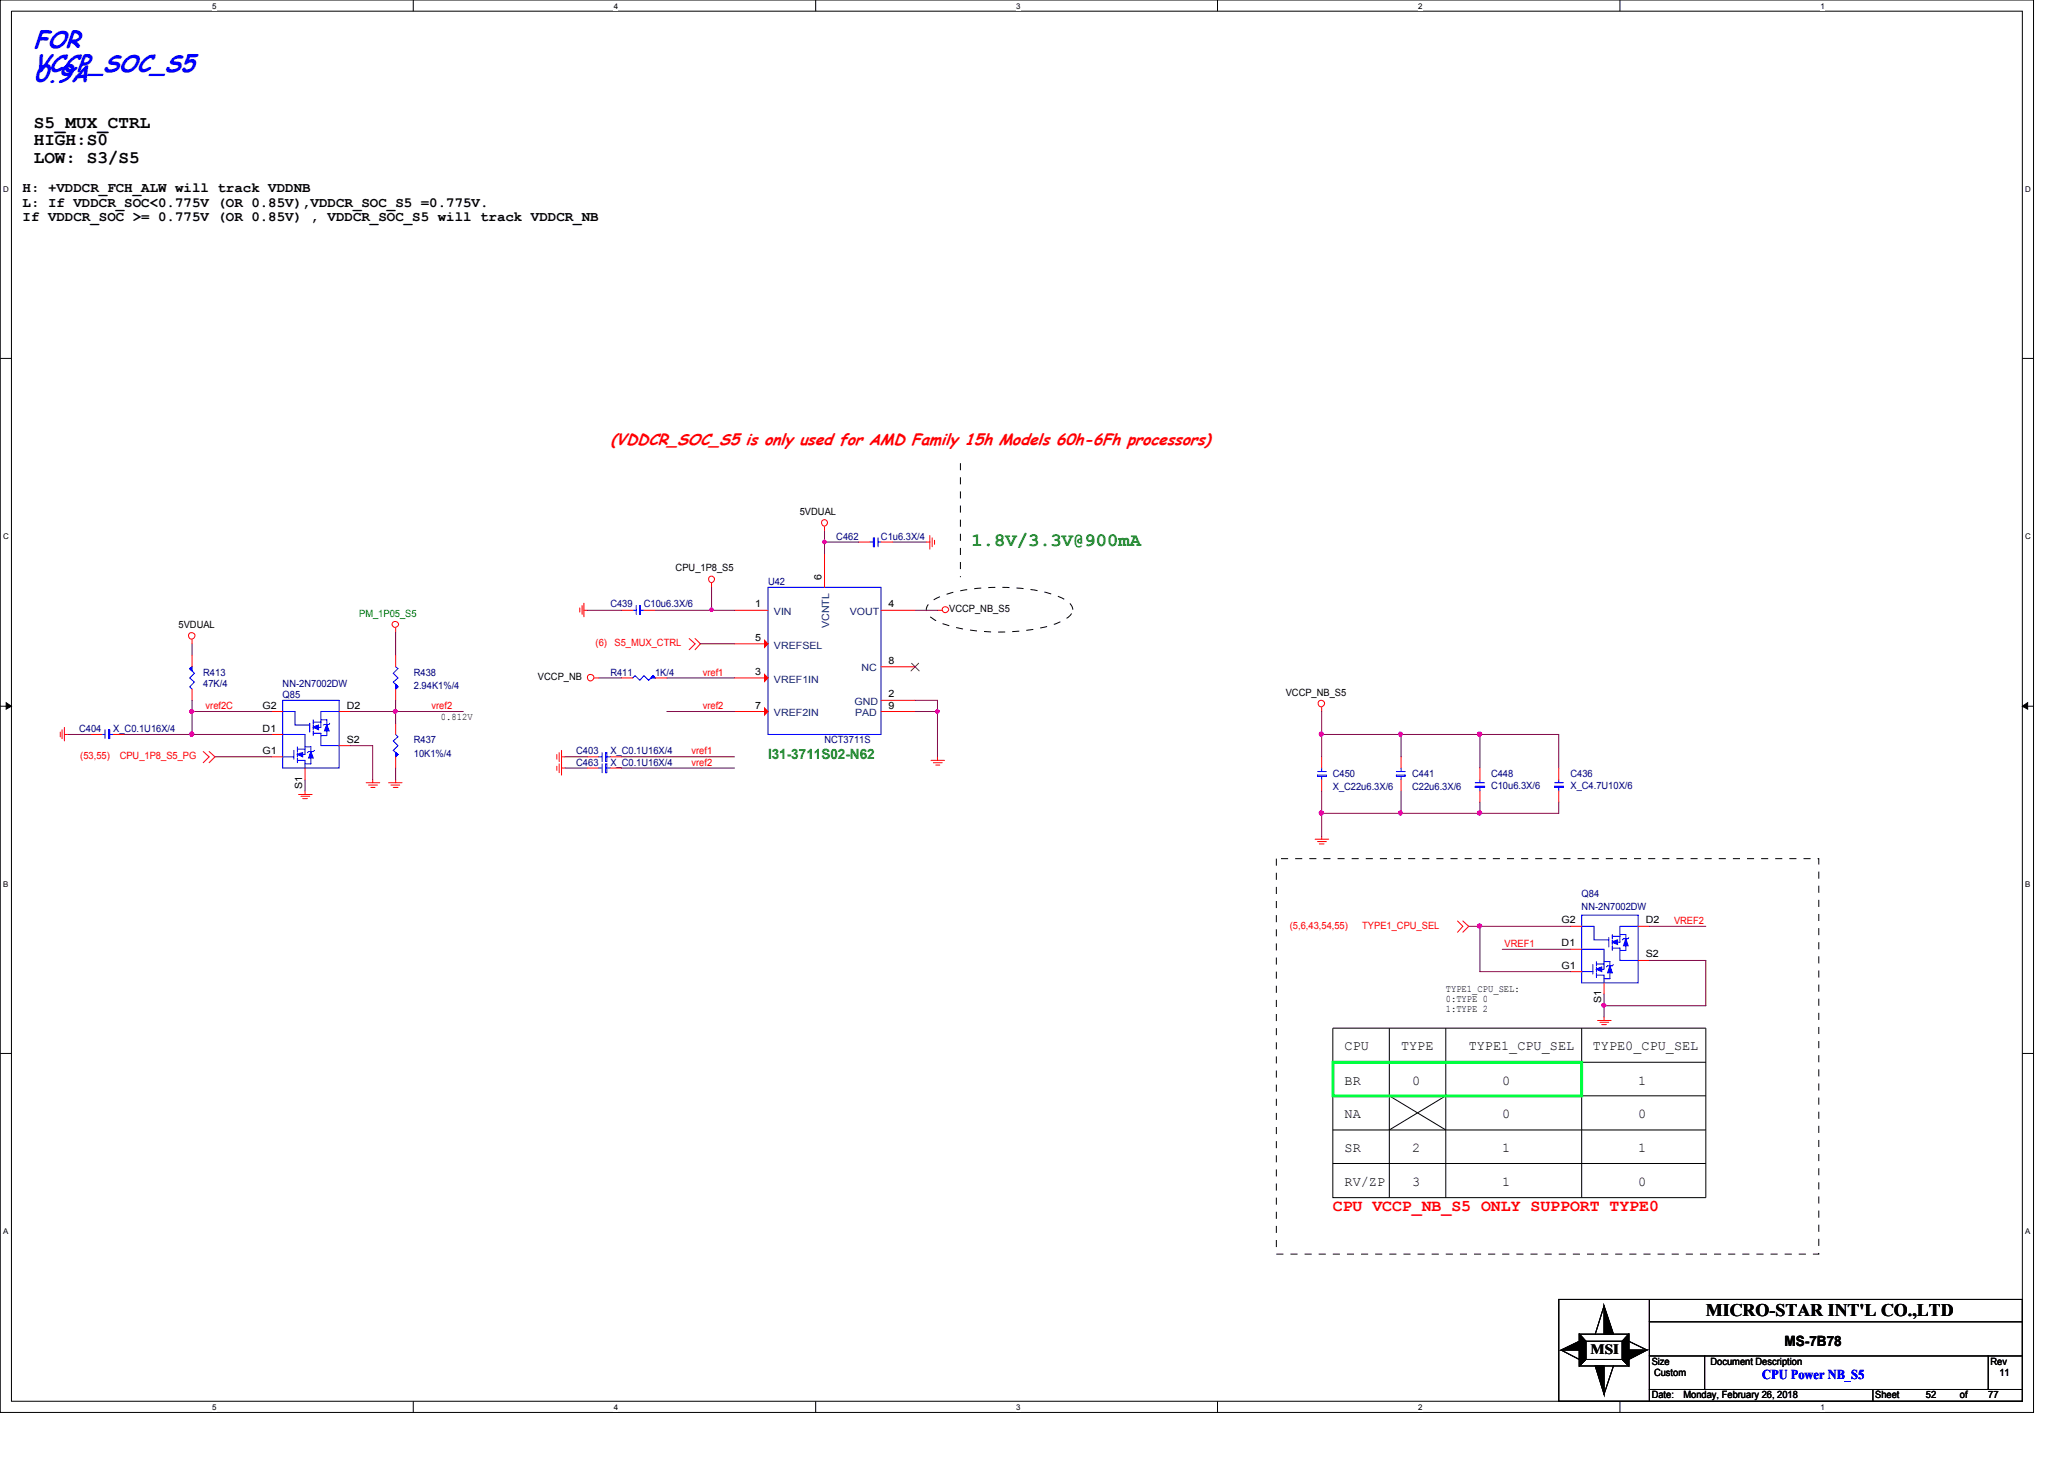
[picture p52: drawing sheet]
<svg xmlns="http://www.w3.org/2000/svg" width="297mm" height="210mm" viewBox="0 0 297 210" stroke-linecap="round" stroke-linejoin="round" font-family="sans-serif">
<defs><g id="words">
<g font-size="3.6" fill="#00f">
<text x="4.9" y="6.9">FOR</text>
<text x="4.9" y="10.3">VCCP_SOC_S5</text>
<text x="4.9" y="11.9">0.9A</text>
</g>
<text font-size="2.7" fill="#008000" x="139.8" y="78.6">1.8V/3.3V@900mA</text>
<g font-size="2.5">
<text x="4.9" y="18.4">S5_MUX_CTRL</text>
<text x="4.9" y="20.9">HIGH:S0</text>
<text x="4.9" y="23.5">LOW: S3/S5</text>
<text x="245.5" y="189.3">MICRO-STAR INT'L CO.,LTD</text>
</g>
<text font-size="2.4" fill="#f00" x="191.8" y="174.2">CPU VCCP_NB_S5 ONLY SUPPORT TYPE0</text>
<text font-size="2.3" fill="#f00" x="87.8" y="64.1">(VDDCR_SOC_S5 is only used for AMD Family 15h Models 60h-6Fh processors)</text>
<g font-size="2">
<text x="3.3" y="27.7">H: +VDDCR_FCH_ALW will track VDDNB</text>
<text x="3.3" y="29.7">L: If VDDCR_SOC&lt;0.775V (OR 0.85V),VDDCR_SOC_S5 =0.775V.</text>
<text x="3.3" y="31.7">If VDDCR_SOC &gt;= 0.775V (OR 0.85V) , VDDCR_SOC_S5 will track VDDCR_NB</text>
<text x="228.9" y="194.7">MSI</text>
<text x="256.8" y="193.7">MS-7B78</text>
</g>
<text font-size="2" fill="#008000" x="110.5" y="109.2">I31-3711S02-N62</text>
<g font-size="1.9">
<text x="193.5" y="151.1">CPU</text>
<text x="201.6" y="151.1">TYPE</text>
<text x="211.4" y="151.1">TYPE1_CPU_SEL</text>
<text x="229.2" y="151.1">TYPE0_CPU_SEL</text>
<text x="193.5" y="160.9">NA</text>
<text x="193.5" y="156">BR</text>
<text x="203.2" y="156">0</text>
<text x="216.2" y="160.9">0</text>
<text x="216.2" y="156">0</text>
<text x="235.8" y="160.9">0</text>
<text x="235.8" y="156">1</text>
<text x="193.5" y="165.8">SR</text>
<text x="203.2" y="165.8">2</text>
<text x="216.2" y="165.8">1</text>
<text x="235.8" y="165.8">1</text>
<text x="193.5" y="170.7">RV/ZP</text>
<text x="203.2" y="170.7">3</text>
<text x="216.2" y="170.7">1</text>
<text x="235.8" y="170.7">0</text>
</g>
<text font-size="1.9" fill="#00f" x="253.6" y="198.4">CPU Power NB_S5</text>
<g font-size="1.4">
<text x="115.1" y="74.1">5VDUAL</text>
<text x="97.2" y="82.2">CPU_1P8_S5</text>
<text x="118.2" y="83.4" transform="rotate(-90 118.2 83.4)">6</text>
<text x="108.7" y="87.4">1</text>
<text x="127.9" y="87.4">4</text>
<text x="136.6" y="88.1">VCCP_NB_S5</text>
<text x="25.7" y="90.3">5VDUAL</text>
<text x="108.7" y="92.2">5</text>
<text x="127.9" y="95.5">8</text>
<text x="37.8" y="101.9">G2</text>
<text x="49.9" y="101.9">D2</text>
<text x="77.4" y="97.8">VCCP_NB</text>
<text x="108.7" y="97.1">3</text>
<text x="108.7" y="101.9">7</text>
<text x="127.9" y="100.3">2</text>
<text x="127.9" y="101.9">9</text>
<text x="185" y="100.1">VCCP_NB_S5</text>
<text x="37.8" y="105.2">D1</text>
<text x="49.9" y="106.8">S2</text>
<text x="63.5" y="103.6">0.812V</text>
<text x="37.8" y="108.5">G1</text>
<text x="43.5" y="113.5" transform="rotate(-90 43.5 113.5)">S1</text>
<text x="224.7" y="132.8">G2</text>
<text x="224.7" y="136.1">D1</text>
<text x="236.9" y="137.8">S2</text>
<text x="236.9" y="132.8">D2</text>
<text x="208.1" y="142.7">TYPE1_CPU_SEL:</text>
<text x="224.7" y="139.4">G1</text>
<text x="208.1" y="144.1">0:TYPE 0</text>
<text x="208.1" y="145.5">1:TYPE 2</text>
<text x="230.4" y="144.4" transform="rotate(-90 230.4 144.4)">S1</text>
<text x="237.7" y="196.3">Size</text>
<text x="238" y="198">Custom</text>
<text x="246.2" y="196.3">Document Description</text>
<text x="286.5" y="196.3">Rev</text>
<text x="287.7" y="198">11</text>
<text x="237.7" y="201.2">Date:</text>
<text x="242.3" y="201.2">Monday, February 26, 2018</text>
<text x="269.9" y="201.2">Sheet</text>
<text x="277.2" y="201.2">52</text>
<text x="282.1" y="201.2">of</text>
<text x="286.1" y="201.2">77</text>
</g>
<g font-size="1.4" fill="#000080">
<text x="120.4" y="77.6">C462</text>
<text x="126.8" y="77.6">C1u6.3X/4</text>
<text x="87.8" y="87.4">C439</text>
<text x="92.7" y="87.4">C10u6.3X/6</text>
<text x="110.5" y="84.2">U42</text>
<text x="29.2" y="97.2">R413</text>
<text x="29.2" y="98.8">47K/4</text>
<text x="40.7" y="100.4">Q85</text>
<text x="40.7" y="98.8">NN-2N7002DW</text>
<text x="59.6" y="97.2">R438</text>
<text x="59.6" y="99.1">2.94K1%/4</text>
<text x="87.8" y="97.2">R411</text>
<text x="94.3" y="97.2">1K/4</text>
<text x="11.4" y="105.3">C404</text>
<text x="16.3" y="105.3">X_C0.1U16X/4</text>
<text x="59.6" y="106.9">R437</text>
<text x="118.7" y="106.9">NCT3711S</text>
<text x="59.6" y="108.9">10K1%/4</text>
<text x="82.9" y="108.5">C403</text>
<text x="82.9" y="110.2">C463</text>
<text x="87.8" y="108.5">X_C0.1U16X/4</text>
<text x="87.8" y="110.2">X_C0.1U16X/4</text>
<text x="191.8" y="111.8">C450</text>
<text x="191.8" y="113.7">X_C22u6.3X/6</text>
<text x="203.2" y="111.8">C441</text>
<text x="203.2" y="113.7">C22u6.3X/6</text>
<text x="214.6" y="111.8">C448</text>
<text x="214.6" y="113.5">C10u6.3X/6</text>
<text x="226" y="111.8">C436</text>
<text x="226" y="113.5">X_C4.7U10X/6</text>
<text x="227.6" y="129">Q84</text>
<text x="227.6" y="131">NN-2N7002DW</text>
</g>
<text font-size="1.4" fill="#008000" x="51.7" y="88.7">PM_1P05_S5</text>
<g font-size="1.4" fill="#004080">
<text x="111.4" y="88.5">VIN</text>
<text x="122.3" y="88.5">VOUT</text>
<text x="111.4" y="93.3">VREFSEL</text>
<text x="119.3" y="90.3" transform="rotate(-90 119.3 90.3)">VCNTL</text>
<text x="111.4" y="98.2">VREF1IN</text>
<text x="123" y="101.4">GND</text>
<text x="124" y="96.6">NC</text>
<text x="111.4" y="103">VREF2IN</text>
<text x="123.1" y="103">PAD</text>
</g>
<g font-size="1.4" fill="#f00">
<text x="85.7" y="93">(6)</text>
<text x="88.4" y="93">S5_MUX_CTRL</text>
<text x="101.1" y="97.2">vref1</text>
<text x="29.6" y="102">vref2C</text>
<text x="62.1" y="102">vref2</text>
<text x="101.1" y="102">vref2</text>
<text x="11.6" y="109.2">(53,55)</text>
<text x="17.2" y="109.2">CPU_1P8_S5_PG</text>
<text x="99.5" y="108.5">vref1</text>
<text x="99.5" y="110.2">vref2</text>
<text x="185.6" y="133.6">(5,6,43,54,55)</text>
<text x="196" y="133.6">TYPE1_CPU_SEL</text>
<text x="216.5" y="136.2">VREF1</text>
<text x="240.9" y="132.9">VREF2</text>
</g>
<g font-size="1.1">
<text x="30.5" y="1.3">5</text>
<text x="88.3" y="1.3">4</text>
<text x="146.3" y="1.3">3</text>
<text x="204.1" y="1.3">2</text>
<text x="262" y="1.3">1</text>
<text x=".5" y="27.6">D</text>
<text x="291.5" y="27.6">D</text>
<text x=".5" y="77.6">C</text>
<text x="291.5" y="77.6">C</text>
<text x=".5" y="127.6">B</text>
<text x="291.5" y="127.6">B</text>
<text x=".5" y="177.5">A</text>
<text x="291.5" y="177.5">A</text>
<text x="30.5" y="202.9">5</text>
<text x="88.3" y="202.9">4</text>
<text x="146.3" y="202.9">3</text>
<text x="204.1" y="202.9">2</text>
<text x="262" y="202.9">1</text>
</g>
</g></defs>
<path d="M0 0h292.7v203.2h-292.7zM1.6 1.6h289.4v200h-289.4z" fill="none" stroke="#000" stroke-width=".14"/>
<g fill="#fff">
<path d="M30.5 .3h.6v1.2h-.6z"/>
<path d="M30.5 201.8h.6v1.3h-.6z"/>
</g>
<path d="M59.5 0v1.6M59.5 201.6v1.6" fill="none" stroke="#000" stroke-width=".14"/>
<g fill="#fff">
<path d="M88.3 .3h.6v1.2h-.6z"/>
<path d="M88.3 201.8h.6v1.3h-.6z"/>
</g>
<path d="M117.4 0v1.6M117.4 201.6v1.6" fill="none" stroke="#000" stroke-width=".14"/>
<g fill="#fff">
<path d="M146.3 .3h.6v1.2h-.6z"/>
<path d="M146.3 201.8h.6v1.3h-.6z"/>
</g>
<path d="M175.2 0v1.6M175.2 201.6v1.6" fill="none" stroke="#000" stroke-width=".14"/>
<g fill="#fff">
<path d="M204.1 .3h.6v1.2h-.6z"/>
<path d="M204.1 201.8h.6v1.3h-.6z"/>
</g>
<path d="M233.1 0v1.6M233.1 201.6v1.6" fill="none" stroke="#000" stroke-width=".14"/>
<g fill="#fff">
<path d="M262 .3h.6v1.2h-.6z"/>
<path d="M262 201.8h.6v1.3h-.6z"/>
<path d="M.5 26.6h.7v1.3h-.7z"/>
<path d="M291.5 26.6h.7v1.3h-.7z"/>
<path d="M.5 76.5h.7v1.3h-.7z"/>
<path d="M291.5 76.5h.7v1.3h-.7z"/>
</g>
<path d="M0 51.6h1.6M291 51.6h1.7" fill="none" stroke="#000" stroke-width=".14"/>
<g fill="#fff">
<path d="M.5 126.6h.6v1.2h-.6z"/>
<path d="M291.5 126.6h.6v1.2h-.6z"/>
</g>
<path d="M0 101.6h1.6M.9 101.1l.7 .5-.7 .4zM291 101.6h1.7M291 101.6l.8-.5v.9z" fill="none" stroke="#000" stroke-width=".14"/>
<path d="M.9 101.1l.7 .5-.7 .4zM291 101.6l.8-.5v.9z" fill="#000"/>
<g fill="#fff">
<path d="M.5 176.5h.6v1.3h-.6z"/>
<path d="M291.5 176.5h.6v1.3h-.6z"/>
</g>
<g fill="none" stroke="#000" stroke-width=".14">
<path d="M0 151.6h1.6M191.8 147.9h53.7v24.4h-53.7zM191.8 152.8h53.7M191.8 157.7h53.7M199.9 147.9v24.4M199.9 157.7l8.2 4.9M208.1 147.9v24.4M208.1 157.7l-8.2 4.9M227.6 147.9v24.4M291 151.6h1.7M191.8 162.6h53.7M191.8 167.4h53.7"/>
<path d="M224.3 186.9h66.7v14.7h-66.7zM224.7 194.2l2.6 1.4M224.7 194.2l2.6-1.2v1.2zM227.3 191.9h7.1v4.6h-7.1zM227.3 191.9l.9 1.1v2.6l-.9 .9zM227.3 191.9l.9 1.1M228.2 193h5.3v2.6h-5.3zM228.2 195.6l-.9 .9M229.6 196.5h1.2v4.1zM230.8 187.9l1.4 4h-1.4zM230.8 187.9l-1.2 4M232.2 196.5l-1.4 4.1"/>
<path d="M233.5 195.6l.9 .9M234.4 191.9v4.6l-.9-.9v-2.6zM234.4 191.9l-.9 1.1M234.4 194.2h2.6l-2.6 1.4zM234.4 193l2.6 1.2M237.4 190.2h53.6M237.4 186.9v14.7M237.4 199.9h53.6M237.4 195.1h53.6M245.3 195.1v4.8M269.5 199.9v1.7M286.1 195.1v4.8"/>
</g>
<path d="M138.2 66.6v16.3M133.7 86.8a10.7 10.7 0 0 1 5.7-2 30 30 0 0 1 12.4 .8 4.3 4.3 0 0 1 2.5 1.6 1.41 1.41 0 0 1-.9 1.8 17.2 17.2 0 0 1-8 1.9 24 24 0 0 1-10.4-1.5 2.37 2.37 0 0 1-1.7-1.7l.1-.5zM183.7 123.5h78v56.9h-78z" fill="none" stroke="#000" stroke-width=".14" stroke-dasharray="1 1 1 1 1 1 1 1" stroke-linecap="butt"/>
<path d="M191.8 152.8h35.8v4.9h-35.8z" fill="none" stroke="#00ff40" stroke-width=".42"/>
<g fill="none" stroke="#f00" stroke-width=".14">
<path d="M118.7 75.8v.6M133.3 78h.5M133.8 77v2M134.2 77.4v1.3M134.5 77.7v.6M27.6 92v.6M56.9 90.3v.7M83.4 87.5v.6M83.8 87.1v1.3M84 87.8h.5M84 86.8v1.9M85.6 97.5h.5"/>
<path d="M99.2 91.9l.8 .7-.8 .9M100 91.9l.8 .7-.8 .9M102.4 83.9v.6M134.9 87.8h.7M8.7 105.3v.7M8.9 105v1.3M9.3 105.7h.5M9.3 104.7v1.9M29.2 108.1l.9 .8-.9 .8M30.1 108.1l.8 .8-.8 .8M43 114.3h1.9M43.3 114.6h1.3"/>
<path d="M43.6 114.9h.6M43.9 113.8v.5M52.7 112.6h2M53 112.9h1.3M53.4 113.3h.6M53.6 112.2v.4M55.9 112.6h2M56.3 112.9h1.2M56.6 113.3h.7M56.9 112.2v.4M80.1 108.5v.7M80.1 110.2v.6"/>
<path d="M80.5 108.3v1.3M80.5 109.9v1.3M80.8 108.9h.5M80.8 108v1.9M80.8 110.5h.5M80.8 109.6v1.9M134 109.4h1.9M134.3 109.7h1.3M134.7 110.1h.6M134.9 108.9v.5M190.2 101.8v.6M190.2 112.2v1.6"/>
<path d="M190.2 108.9v1.6M213 113.8v1.6M213 110.5v1.7M189.3 120.7h1.9M189.6 121.1h1.3M189.9 121.4h.6M190.2 120.3v.4M209.8 132.5l.7 .8-.7 .8M210.5 132.5l.9 .8-.9 .8M229.9 146.8h2M230.3 147.1h1.2M230.5 147.4h.7"/>
<path d="M230.8 146.3v.5"/>
<circle cx="118.6" cy="75.2" r=".45"/>
<circle cx="27.6" cy="91.5" r=".48"/>
<circle cx="56.9" cy="89.8" r=".45"/>
<circle cx="85" cy="97.5" r=".48"/>
<circle cx="102.4" cy="83.3" r=".45"/>
<circle cx="136.1" cy="87.7" r=".45"/>
<circle cx="190.2" cy="101.2" r=".48"/>
</g>
<g fill="#000">
<path d="M224.7 194.2l2.6-1.2v1.2zM230.8 187.9l1.4 4h-1.4zM234.4 194.2h2.6l-2.6 1.4zM229.6 196.5h1.2v4.1z"/>
<path d="M227.3 191.9l.9 1.1v2.6l-.9 .9z" fill-rule="evenodd"/>
<path d="M227.3 191.9l.9 1.1v2.6l-.9 .9z" fill-rule="evenodd"/>
<path d="M227.3 191.9l.9 1.1v2.6l-.9 .9z" fill-rule="evenodd"/>
<path d="M234.4 191.9v4.6l-.9-.9v-2.6z" fill-rule="evenodd"/>
<path d="M234.4 191.9v4.6l-.9-.9v-2.6z" fill-rule="evenodd"/>
<path d="M234.4 191.9v4.6l-.9-.9v-2.6z" fill-rule="evenodd"/>
</g>
<path d="M56.9 95.9l.4 .3-.7 .7 .7 .6-.7 .6 .7 .7-.4 .3M189.6 111.5h1.3v.2h-1.3zM189.6 111h1.3M190.2 111.7v.5M190.2 110.5v.5M212.3 113.1h1.4v.2h-1.4zM212.3 112.6h1.4M213 113.3v.5M213 112.2v.4" fill="none" stroke="#00f" stroke-width=".14"/>
<path d="M56.9 98.5l.4 .3-.4 .3v-.6l.4 .3z" fill-rule="evenodd" fill="#00f"/>
<path d="M56.9 98.5l.4 .3-.4 .3v-.6l.4 .3zM110.5 84.5h16.3v21.2h-16.3zM223.7 113.1h1.3v.2h-1.3zM223.7 112.6h1.3M224.3 113.3v.5M224.3 112.2v.4" fill="none" stroke="#00f" stroke-width=".14"/>
<path d="M56.9 99.1v1.7M56.9 94.2v1.7M105.7 87.8h4.8M126.8 100.8h4.9M224.3 113.8v1.6M224.3 110.5v1.7" fill="none" stroke="#f00" stroke-width=".14"/>
<path d="M110 97l.5 .5-.5 .5z" fill="#f00"/>
<path d="M105.7 97.5h4.8M110 97l.5 .5-.5 .5zM126.8 87.8h4.9" fill="none" stroke="#f00" stroke-width=".14"/>
<path d="M110 92.1l.5 .5-.5 .5z" fill="#f00"/>
<path d="M118.7 79.7v4.8M105.7 92.6h4.8M110 92.1l.5 .5-.5 .5z" fill="none" stroke="#f00" stroke-width=".14"/>
<path d="M110 101.9l.5 .5-.5 .5z" fill="#f00"/>
<path d="M126.8 95.9h4.9M105.7 102.4h4.8M110 101.9l.5 .5-.5 .5zM126.8 102.4h4.9" fill="none" stroke="#f00" stroke-width=".14"/>
<path d="M131.2 95.4l1.1 1.1M132.2 95.4l-1.1 1.1" fill="none" stroke="#804000" stroke-width=".14"/>
<path d="M27.6 95.9l-.3 .3 .7 .7-.7 .6 .7 .6-.7 .7 .3 .3" fill="none" stroke="#00f" stroke-width=".14"/>
<path d="M27.3 96.2l.3-.3v.6z" fill-rule="evenodd" fill="#00f"/>
<path d="M125.2 78h.5M125.7 77.4h.2v1.3h-.2zM126.4 77.4v1.3M126.4 78h.4M27.3 96.2l.3-.3v.6zM14.7 105.7h.4M15.1 105v1.3M15.6 105h.2v1.3h-.2zM15.8 105.7h.5" fill="none" stroke="#00f" stroke-width=".14"/>
<path d="M123.6 78h1.6M126.8 78h1.7M27.6 94.2v1.7M27.6 99.1v1.7M13 105.7h1.7M16.3 105.7h1.6" fill="none" stroke="#f00" stroke-width=".14"/>
<path d="M229.7 139.4l.8-.3v.7z" fill-rule="evenodd" fill="#00f"/>
<g fill="none" stroke="#00f" stroke-width=".14">
<path d="M227.6 133.3h1.8v1.9h2.1M227.6 139.8h1.6M227.6 136.6h3.2v2.1M229.2 138.8v1.3M229.7 139.4l.8-.3v.7zM229.7 139.1v.7M229.7 140v.6M229.7 138.3v.6M229.7 138.7h1.1M230.8 138.3h.9v2.5h-.9M230.8 138.7v.7h-.3M232 138.9h-.6l-.2 .2"/>
<path d="M233.1 136.4v1.8M234 134.5v2.2M229.7 140.3h1.1"/>
</g>
<path d="M232 135.6l.8-.4v.7z" fill-rule="evenodd" fill="#00f"/>
<path d="M231.5 134.9v1.3M232 135.6l.8-.4v.7zM232 135.2v.7M232 134.5v.5M232 136.1v.6M232 136.4h1.1M233.1 133.3v2.3h-.3M233.1 134.5h.9M233.1 136.7h.9M233.6 135l-.1 .2" fill="none" stroke="#00f" stroke-width=".14"/>
<path d="M234 135l.3 1.1h-.7l.4-1.1h.1z" fill-rule="evenodd" fill="#00f"/>
<path d="M232 134.7h1.1M234 135l.3 1.1h-.7l.4-1.1h.1zM234.4 134.9l-.1 .1h-.7" fill="none" stroke="#00f" stroke-width=".14"/>
<path d="M231.7 138.9l.3 1.1h-.6l.3-1.1h.2z" fill-rule="evenodd" fill="#00f"/>
<path d="M91.1 87.8h.5M91.1 97.5l.3-.3 .7 .7 .6-.7 .6 .7 .7-.7 .3 .3M91.6 87.1v1.3M92.1 87.1h.1v1.3h-.1zM92.2 87.8h.5M227.6 131.7h8.2v9.7h-8.2zM231.7 138.9l.3 1.1h-.6l.3-1.1h.2zM232.2 138.8l-.2 .1M233.1 133.3h2.7M233.1 138.2h2.7M230.8 140.3v1.1" fill="none" stroke="#00f" stroke-width=".14"/>
<path d="M89.4 87.8h1.7M92.7 87.8h1.6M226 133.3h1.6M226 136.6h1.6M226 139.8h1.6M235.8 138.2h1.6M235.8 133.3h1.6M230.8 141.4v1.6" fill="none" stroke="#f00" stroke-width=".14"/>
<path d="M93.7 97.5l.3-.3 .3 .3h-.6l.3-.3z" fill-rule="evenodd" fill="#00f"/>
<path d="M93.7 97.5l.3-.3 .3 .3h-.6l.3-.3z" fill="none" stroke="#00f" stroke-width=".14"/>
<path d="M89.4 97.5h1.7M94.3 97.5h1.7" fill="none" stroke="#f00" stroke-width=".14"/>
<path d="M42.8 108.5l.8-.2v.6z" fill-rule="evenodd" fill="#00f"/>
<g fill="none" stroke="#00f" stroke-width=".14">
<path d="M40.7 102.4h1.8v1.9h2.1M40.7 108.9h1.6M40.7 105.7h3.2v2.1M42.3 108v1.2M42.8 107.8h1.1M42.8 109.4h1.1M42.8 108.5l.8-.2v.6zM42.8 108.3v.6M42.8 109.1v.6M42.8 107.4v.7M43.9 107.4h.8v2.5h-.8M43.9 107.8v.7h-.3"/>
<path d="M45.1 108.1h-.7l-.2 .2M46.2 105.5v1.8M47 103.5v2.3"/>
</g>
<path d="M45.1 104.7l.7-.4v.7z" fill-rule="evenodd" fill="#00f"/>
<path d="M44.6 104.1v1.2M45.1 104.7l.7-.4v.7zM45.1 104.3v.7M45.1 103.5v.7M45.1 105.2v.6M45.1 105.5h1.1M46.2 105.8h.8M46.2 102.4v2.3h-.4M46.2 103.5h.8M46.7 104.2l-.2 .1" fill="none" stroke="#00f" stroke-width=".14"/>
<path d="M47 104.2l.4 1h-.7l.3-1h.2z" fill-rule="evenodd" fill="#00f"/>
<path d="M45.1 103.9h1.1M47 104.2l.4 1h-.7l.3-1h.2zM47.5 104.1l-.1 .1h-.7" fill="none" stroke="#00f" stroke-width=".14"/>
<path d="M44.7 108.1l.4 1h-.7l.3-1h.2z" fill-rule="evenodd" fill="#00f"/>
<path d="M40.7 100.8h8.1v9.7h-8.1zM43.9 109.4v1.1M44.7 108.1l.4 1h-.7l.3-1h.2zM45.3 108l-.2 .1M46.2 102.4h2.6M46.2 107.3h2.6M56.9 105.7l.4 .3-.7 .6 .7 .7-.7 .7 .7 .5-.4 .4" fill="none" stroke="#00f" stroke-width=".14"/>
<path d="M39.1 102.4h1.6M39.1 105.7h1.6M39.1 108.9h1.6M43.9 110.5v1.7M48.8 107.3h1.6M48.8 102.4h1.6" fill="none" stroke="#f00" stroke-width=".14"/>
<path d="M56.9 108.3l.4 .2-.4 .4v-.6l.4 .2z" fill-rule="evenodd" fill="#00f"/>
<g fill="none" stroke="#00f" stroke-width=".14">
<path d="M56.9 108.3l.4 .2-.4 .4v-.6l.4 .2zM86.1 108.9h.6M86.1 110.5h.6M86.7 108.3v1.3M86.7 109.9v1.3M87.2 108.3h.1v1.3h-.1zM87.2 109.9h.1v1.3h-.1zM87.3 108.9h.5M87.3 110.5h.5M201 111.5h1.2v.2h-1.2zM201 111h1.2M201.6 111.7v.5"/>
<path d="M201.6 110.5v.5"/>
</g>
<path d="M56.9 108.9v1.6M56.9 104.1v1.6M84.5 108.9h1.6M84.5 110.5h1.6M87.8 108.9h1.6M87.8 110.5h1.6M201.6 112.2v1.6M201.6 108.9v1.6" fill="none" stroke="#f00" stroke-width=".14"/>
<path d="M118.7 78h4.9M128.5 78h4.8M84.5 87.8h4.9M100.8 92.6h4.9M102.4 87.8h3.3M134.9 102.4v6.5" fill="none" stroke="#800040" stroke-width=".14"/>
<path d="M134.7 102.2l.2-.1 .3 .3-.3 .2-.2-.1z" fill-rule="evenodd" fill="#f0f"/>
<path d="M134.7 102.2l.2-.1 .3 .3-.3 .2-.2-.1z" fill="none" stroke="#f0f" stroke-width=".14"/>
<path d="M86.1 97.5h3.3M102.4 84.5v3.3" fill="none" stroke="#800040" stroke-width=".14"/>
<path d="M102.2 87.6l.2-.1 .3 .2-.3 .3-.2-.1z" fill-rule="evenodd" fill="#f0f"/>
<path d="M102.2 87.6l.2-.1 .3 .2-.3 .3-.2-.1z" fill="none" stroke="#f0f" stroke-width=".14"/>
<path d="M118.7 76.4v1.6M94.3 87.8h8.1" fill="none" stroke="#800040" stroke-width=".14"/>
<path d="M118.4 77.8l.3-.1 .2 .3-.2 .2-.2-.1z" fill-rule="evenodd" fill="#f0f"/>
<path d="M118.4 77.8l.3-.1 .2 .3-.2 .2-.2-.1z" fill="none" stroke="#f0f" stroke-width=".14"/>
<path d="M118.7 78v1.7M56.9 91v3.2M96 97.5h9.7M131.7 87.8h3.2M56.9 102.4h9.8M56.9 100.8v1.6M56.9 102.4v1.7M96 102.4h9.7M131.7 100.8h3.2v1.6h-3.2" fill="none" stroke="#800040" stroke-width=".14"/>
<circle cx="56.9" cy="102.4" r=".28" fill="#f0f"/>
<circle cx="56.9" cy="102.4" r=".28" fill="none" stroke="#f0f" stroke-width=".14"/>
<path d="M27.6 92.6v1.6M27.6 100.8v1.6M27.6 102.4v3.3M27.6 102.4h11.5M56.9 110.5v1.7" fill="none" stroke="#800040" stroke-width=".14"/>
<circle cx="27.6" cy="105.6" r=".31" fill="#f0f"/>
<circle cx="27.6" cy="105.6" r=".31" fill="none" stroke="#f0f" stroke-width=".14"/>
<circle cx="27.6" cy="102.4" r=".28" fill="#f0f"/>
<circle cx="27.6" cy="102.4" r=".28" fill="none" stroke="#f0f" stroke-width=".14"/>
<path d="M9.8 105.7h3.2M17.9 105.7h21.2M30.9 108.9h8.2M43.9 112.2v1.6M50.4 107.3h3.2v4.9M50.4 102.4h6.5M190.2 113.8v3.2h11.4M224.3 115.4v1.6" fill="none" stroke="#800040" stroke-width=".14"/>
<circle cx="190.2" cy="117" r=".31" fill="#f0f"/>
<circle cx="190.2" cy="117" r=".31" fill="none" stroke="#f0f" stroke-width=".14"/>
<path d="M190.2 117v3.3M201.6 113.8v3.2M201.6 105.7v3.2M213 105.7h11.3" fill="none" stroke="#800040" stroke-width=".14"/>
<circle cx="212.9" cy="105.6" r=".31" fill="#f0f"/>
<circle cx="212.9" cy="105.6" r=".31" fill="none" stroke="#f0f" stroke-width=".14"/>
<path d="M213 117h11.3" fill="none" stroke="#800040" stroke-width=".14"/>
<circle cx="212.9" cy="117" r=".31" fill="#f0f"/>
<circle cx="212.9" cy="117" r=".31" fill="none" stroke="#f0f" stroke-width=".14"/>
<path d="M201.6 117h11.4" fill="none" stroke="#800040" stroke-width=".14"/>
<circle cx="201.5" cy="117" r=".28" fill="#f0f"/>
<circle cx="201.5" cy="117" r=".28" fill="none" stroke="#f0f" stroke-width=".14"/>
<path d="M201.6 105.7h11.4" fill="none" stroke="#800040" stroke-width=".14"/>
<circle cx="201.5" cy="105.6" r=".28" fill="#f0f"/>
<circle cx="201.5" cy="105.6" r=".28" fill="none" stroke="#f0f" stroke-width=".14"/>
<path d="M190.2 105.7v3.2M190.2 102.4v3.3M190.2 105.7h11.4M213 115.4v1.6M213 105.7v4.8M224.3 105.7v4.8" fill="none" stroke="#800040" stroke-width=".14"/>
<circle cx="190.2" cy="105.6" r=".31" fill="#f0f"/>
<circle cx="190.2" cy="105.6" r=".31" fill="none" stroke="#f0f" stroke-width=".14"/>
<path d="M81.3 108.9h3.2M81.3 110.5h3.2M89.4 108.9h16.3M89.4 110.5h16.3M213 139.8h13M213 133.3h13M216.2 136.6h9.8M237.4 138.2h8.1M230.8 143v3.3" fill="none" stroke="#800040" stroke-width=".14"/>
<circle cx="212.9" cy="133.2" r=".31" fill="#f0f"/>
<circle cx="212.9" cy="133.2" r=".31" fill="none" stroke="#f0f" stroke-width=".14"/>
<path d="M237.4 133.3h8.1M245.5 138.2v6.5h-14.7" fill="none" stroke="#800040" stroke-width=".14"/>
<circle cx="230.8" cy="144.6" r=".28" fill="#f0f"/>
<circle cx="230.8" cy="144.6" r=".28" fill="none" stroke="#f0f" stroke-width=".14"/>
<path d="M211.4 133.3h1.6v6.5" fill="none" stroke="#800040" stroke-width=".14"/>
<path d="M134.7 102.2l.2-.1 .3 .3-.3 .2-.2-.1z" fill-rule="evenodd" fill="#f0f"/>
<path d="M134.7 102.2l.2-.1 .3 .3-.3 .2-.2-.1z" fill="none" stroke="#f0f" stroke-width=".14"/>
<path d="M102.2 87.6l.2-.1 .3 .2-.3 .3-.2-.1z" fill-rule="evenodd" fill="#f0f"/>
<path d="M102.2 87.6l.2-.1 .3 .2-.3 .3-.2-.1z" fill="none" stroke="#f0f" stroke-width=".14"/>
<path d="M118.4 77.8l.3-.1 .2 .3-.2 .2-.2-.1z" fill-rule="evenodd" fill="#f0f"/>
<path d="M118.4 77.8l.3-.1 .2 .3-.2 .2-.2-.1z" fill="none" stroke="#f0f" stroke-width=".14"/>
<circle cx="56.9" cy="102.4" r=".28" fill="#f0f"/>
<circle cx="56.9" cy="102.4" r=".28" fill="none" stroke="#f0f" stroke-width=".14"/>
<circle cx="27.6" cy="105.6" r=".31" fill="#f0f"/>
<circle cx="27.6" cy="105.6" r=".31" fill="none" stroke="#f0f" stroke-width=".14"/>
<circle cx="27.6" cy="102.4" r=".28" fill="#f0f"/>
<circle cx="27.6" cy="102.4" r=".28" fill="none" stroke="#f0f" stroke-width=".14"/>
<circle cx="190.2" cy="117" r=".31" fill="#f0f"/>
<circle cx="190.2" cy="117" r=".31" fill="none" stroke="#f0f" stroke-width=".14"/>
<circle cx="212.9" cy="105.6" r=".31" fill="#f0f"/>
<circle cx="212.9" cy="105.6" r=".31" fill="none" stroke="#f0f" stroke-width=".14"/>
<circle cx="212.9" cy="117" r=".31" fill="#f0f"/>
<circle cx="212.9" cy="117" r=".31" fill="none" stroke="#f0f" stroke-width=".14"/>
<circle cx="201.5" cy="117" r=".28" fill="#f0f"/>
<circle cx="201.5" cy="117" r=".28" fill="none" stroke="#f0f" stroke-width=".14"/>
<circle cx="201.5" cy="105.6" r=".28" fill="#f0f"/>
<circle cx="201.5" cy="105.6" r=".28" fill="none" stroke="#f0f" stroke-width=".14"/>
<circle cx="190.2" cy="105.6" r=".31" fill="#f0f"/>
<circle cx="190.2" cy="105.6" r=".31" fill="none" stroke="#f0f" stroke-width=".14"/>
<circle cx="212.9" cy="133.2" r=".31" fill="#f0f"/>
<circle cx="212.9" cy="133.2" r=".31" fill="none" stroke="#f0f" stroke-width=".14"/>
<circle cx="230.8" cy="144.6" r=".28" fill="#f0f"/>
<circle cx="230.8" cy="144.6" r=".28" fill="none" stroke="#f0f" stroke-width=".14"/>
<use href="#words"/>
</svg>
